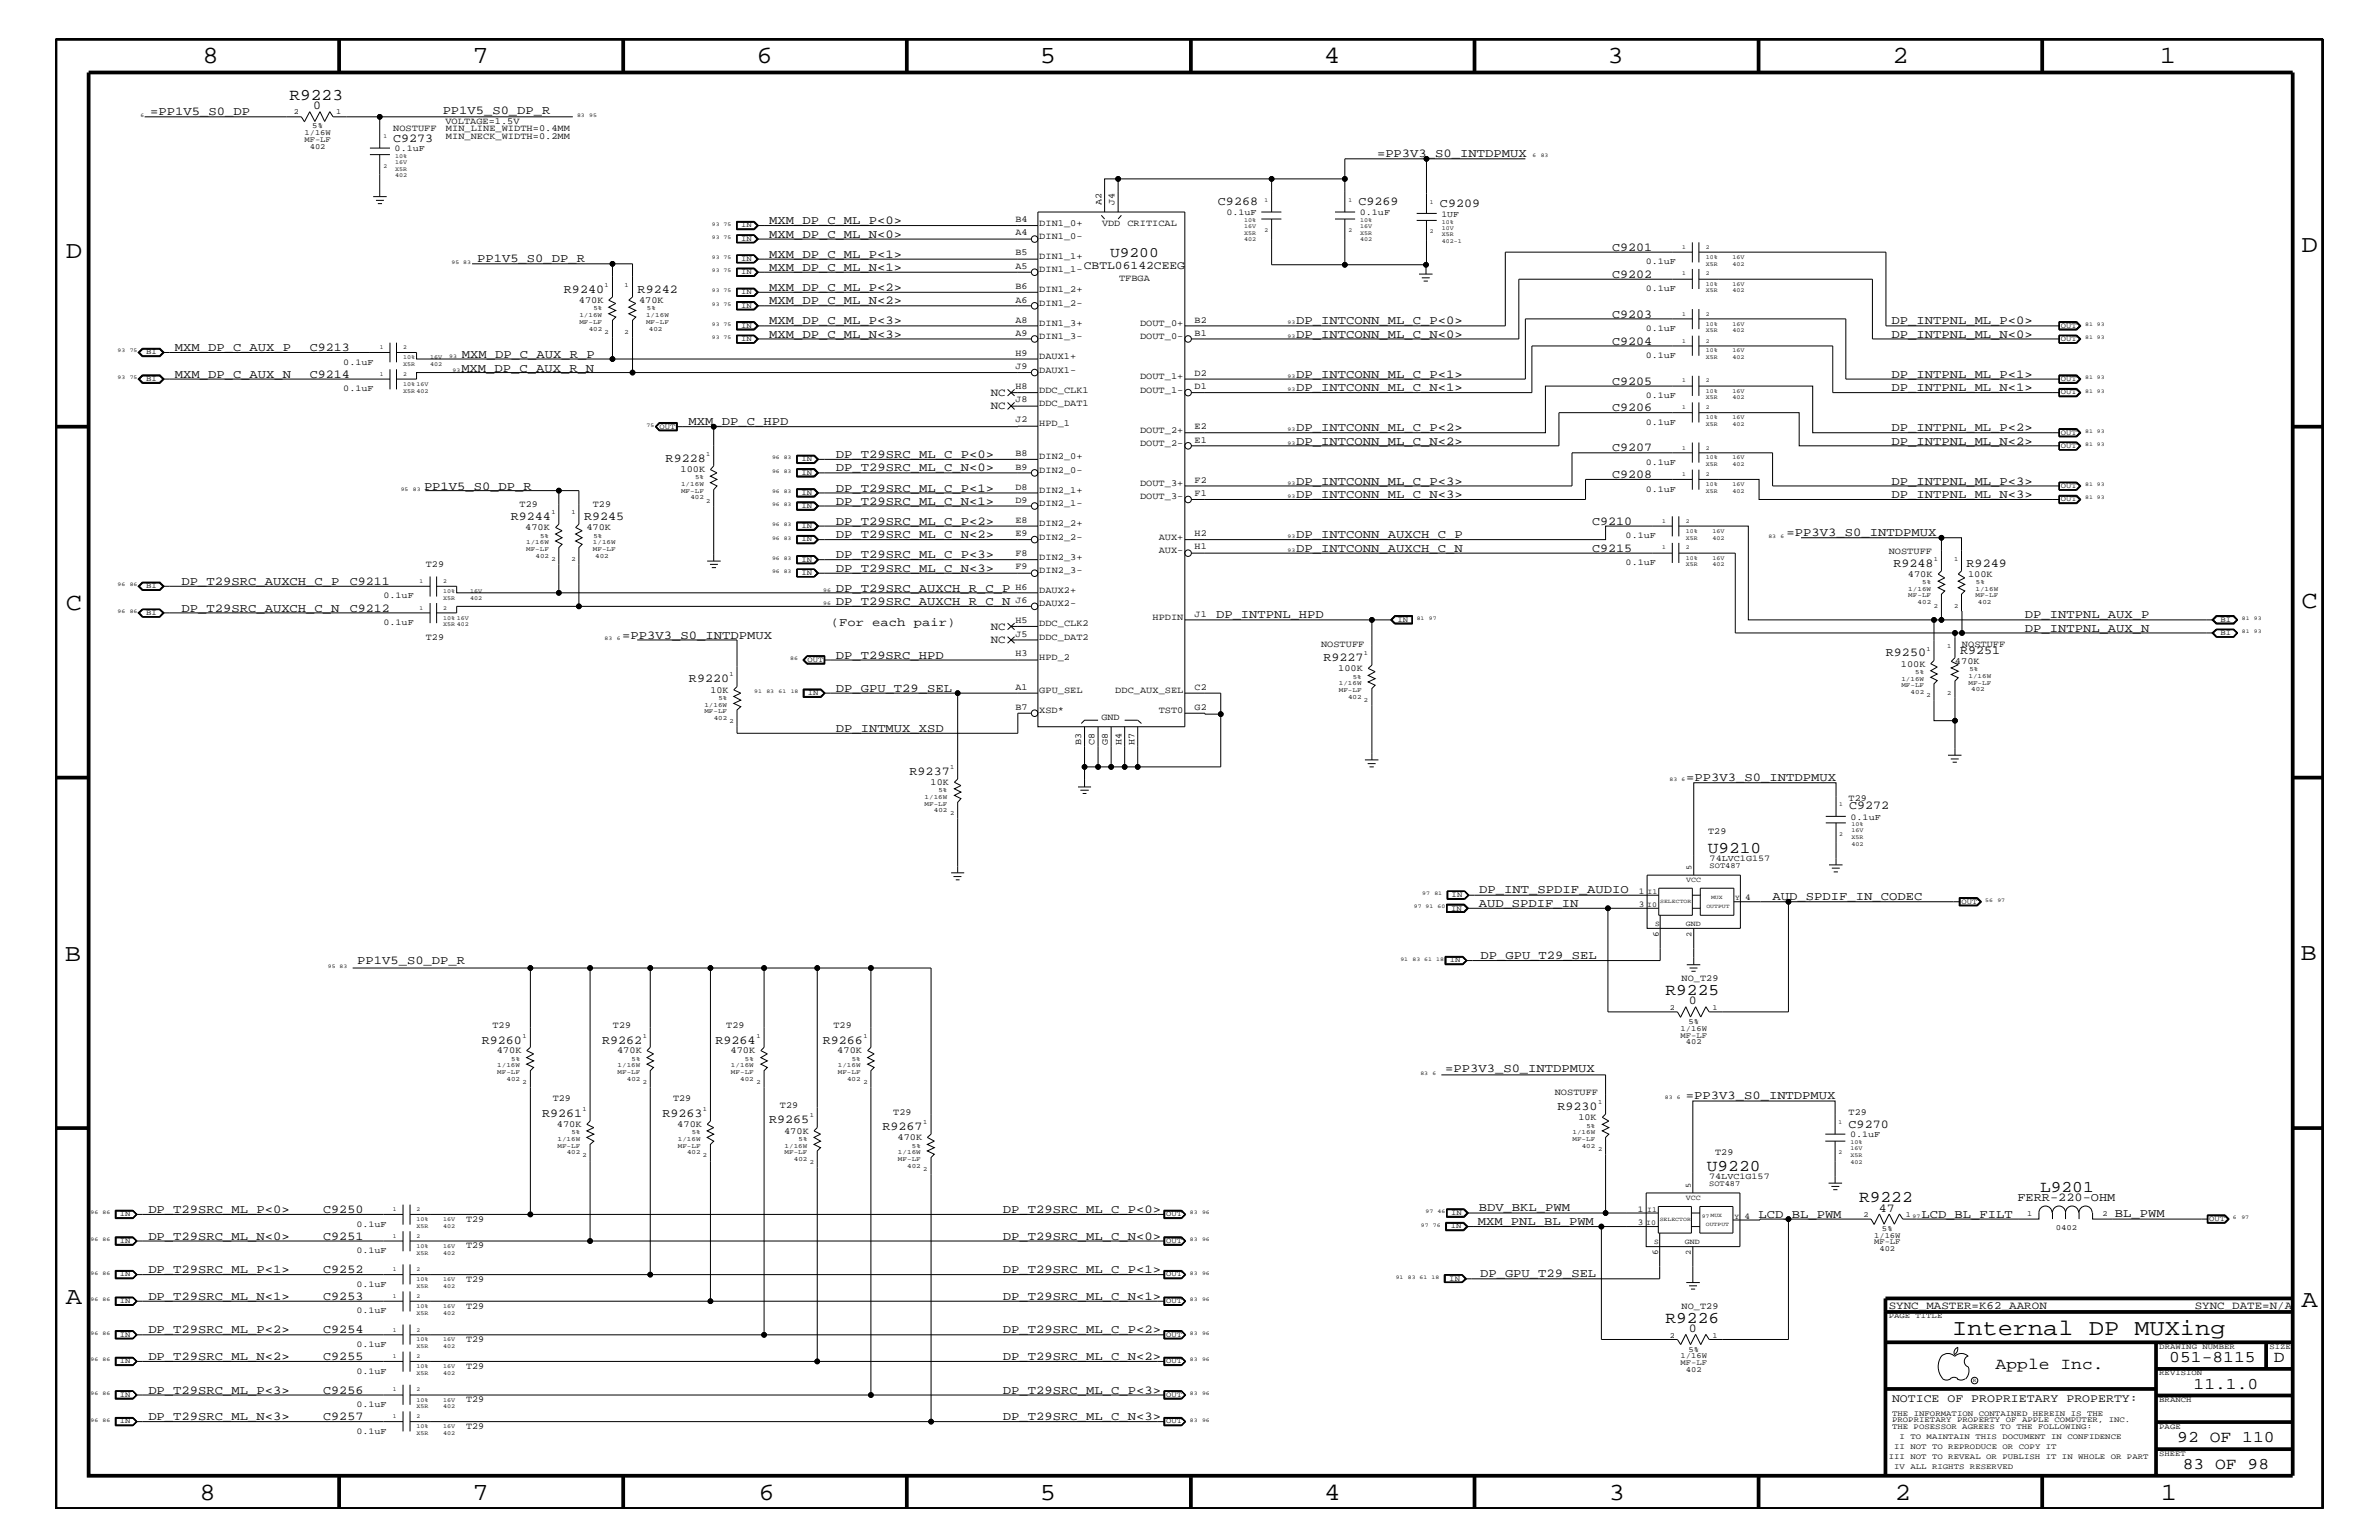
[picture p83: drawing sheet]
<svg xmlns="http://www.w3.org/2000/svg" width="432mm" height="279mm" viewBox="0 0 432 279" stroke-linecap="round" stroke-linejoin="round" font-family="sans-serif">
<defs><g id="words">
<g font-size="4.5">
<text x="36.7" y="11.5">8</text>
<text x="85.8" y="11.5">7</text>
<text x="137.3" y="11.5">6</text>
<text x="188.7" y="11.5">5</text>
<text x="240.3" y="11.5">4</text>
<text x="291.8" y="11.5">3</text>
<text x="343.5" y="11.5">2</text>
<text x="392" y="11.5">1</text>
<text x="11.9" y="46.8">D</text>
<text x="417.7" y="45.7">D</text>
<text x="11.9" y="110.6">C</text>
<text x="417.7" y="110.3">C</text>
<text x="11.8" y="174.3">B</text>
<text x="417.6" y="174.2">B</text>
<text x="11.9" y="236.7">A</text>
<text x="417.7" y="237.1">A</text>
<text x="36.2" y="272.1">8</text>
<text x="85.8" y="272.1">7</text>
<text x="137.7" y="272.1">6</text>
<text x="188.7" y="272.1">5</text>
<text x="240.4" y="272.1">4</text>
<text x="292" y="272.1">3</text>
<text x="343.9" y="272.1">2</text>
<text x="392.2" y="272.1">1</text>
</g>
<text font-size="4.1" x="354.3" y="242.3">Internal DP MUXing</text>
<g font-size="3">
<text x="52.5" y="18.1">R9223</text>
<text x="310" y="154.7">U9210</text>
<text x="302.3" y="180.5">R9225</text>
<text x="309.8" y="212.5">U9220</text>
<text x="337.4" y="218.1">R9222</text>
<text x="370.3" y="216.2">L9201</text>
<text x="302.3" y="240">R9226</text>
<text x="362.2" y="248.4">Apple Inc.</text>
<text x="393.7" y="247.1">051-8115</text>
<text x="398.1" y="252">11.1.0</text>
<text x="412.7" y="247.1">D</text>
<text x="395.2" y="261.6">92 OF 110</text>
<text x="396.2" y="266.6">83 OF 98</text>
</g>
<text font-size="2.6" x="201.5" y="46.7">U9200</text>
<g font-size="2.2">
<text x="27.3" y="20.9">=PP1V5_S0_DP</text>
<text x="56.9" y="19.8">0</text>
<text x="80.3" y="20.8">PP1V5_S0_DP_R</text>
<text x="71.4" y="25.7">C9273</text>
<text x="249.9" y="28.6">=PP3V3_S0_INTDPMUX</text>
<text x="139.6" y="40.7">MXM_DP_C_ML_P&lt;0&gt;</text>
<text x="221.1" y="37.3">C9268</text>
<text x="246.5" y="37.3">C9269</text>
<text x="261.4" y="37.5">C9209</text>
<text x="86.6" y="47.6">PP1V5_S0_DP_R</text>
<text x="139.6" y="46.8">MXM_DP_C_ML_P&lt;1&gt;</text>
<text x="139.6" y="43.1">MXM_DP_C_ML_N&lt;0&gt;</text>
<text x="292.6" y="45.5">C9201</text>
<text x="102.4" y="53.2">R9240</text>
<text x="115.7" y="53.2">R9242</text>
<text x="139.6" y="52.8">MXM_DP_C_ML_P&lt;2&gt;</text>
<text x="139.6" y="49.1">MXM_DP_C_ML_N&lt;1&gt;</text>
<text x="292.6" y="50.4">C9202</text>
<text x="139.6" y="55.2">MXM_DP_C_ML_N&lt;2&gt;</text>
<text x="139.6" y="58.9">MXM_DP_C_ML_P&lt;3&gt;</text>
<text x="235.3" y="58.9">DP_INTCONN_ML_C_P&lt;0&gt;</text>
<text x="292.6" y="57.7">C9203</text>
<text x="343.3" y="58.9">DP_INTPNL_ML_P&lt;0&gt;</text>
<text x="31.7" y="63.7">MXM_DP_C_AUX_P</text>
<text x="56.2" y="63.7">C9213</text>
<text x="83.8" y="64.9">MXM_DP_C_AUX_R_P</text>
<text x="139.6" y="61.3">MXM_DP_C_ML_N&lt;3&gt;</text>
<text x="235.3" y="61.3">DP_INTCONN_ML_C_N&lt;0&gt;</text>
<text x="292.6" y="62.5">C9204</text>
<text x="343.3" y="61.3">DP_INTPNL_ML_N&lt;0&gt;</text>
<text x="31.7" y="68.5">MXM_DP_C_AUX_N</text>
<text x="56.2" y="68.5">C9214</text>
<text x="83.7" y="67.5">MXM_DP_C_AUX_R_N</text>
<text x="235.3" y="68.5">DP_INTCONN_ML_C_P&lt;1&gt;</text>
<text x="235.3" y="71">DP_INTCONN_ML_C_N&lt;1&gt;</text>
<text x="292.6" y="69.8">C9205</text>
<text x="343.3" y="68.5">DP_INTPNL_ML_P&lt;1&gt;</text>
<text x="343.3" y="71">DP_INTPNL_ML_N&lt;1&gt;</text>
<text x="125" y="77.2">MXM_DP_C_HPD</text>
<text x="292.6" y="74.6">C9206</text>
<text x="120.8" y="83.8">R9228</text>
<text x="151.7" y="83.1">DP_T29SRC_ML_C_P&lt;0&gt;</text>
<text x="235.3" y="78.3">DP_INTCONN_ML_C_P&lt;2&gt;</text>
<text x="235.3" y="80.7">DP_INTCONN_ML_C_N&lt;2&gt;</text>
<text x="292.6" y="81.9">C9207</text>
<text x="343.3" y="80.7">DP_INTPNL_ML_N&lt;2&gt;</text>
<text x="343.3" y="78.3">DP_INTPNL_ML_P&lt;2&gt;</text>
<text x="77" y="88.8">PP1V5_S0_DP_R</text>
<text x="151.7" y="85.5">DP_T29SRC_ML_C_N&lt;0&gt;</text>
<text x="151.7" y="89.2">DP_T29SRC_ML_C_P&lt;1&gt;</text>
<text x="235.3" y="88">DP_INTCONN_ML_C_P&lt;3&gt;</text>
<text x="292.6" y="86.7">C9208</text>
<text x="343.3" y="88">DP_INTPNL_ML_P&lt;3&gt;</text>
<text x="92.7" y="94.3">R9244</text>
<text x="106" y="94.3">R9245</text>
<text x="151.7" y="91.6">DP_T29SRC_ML_C_N&lt;1&gt;</text>
<text x="151.7" y="95.2">DP_T29SRC_ML_C_P&lt;2&gt;</text>
<text x="235.3" y="90.4">DP_INTCONN_ML_C_N&lt;3&gt;</text>
<text x="289" y="95.2">C9210</text>
<text x="343.3" y="90.4">DP_INTPNL_ML_N&lt;3&gt;</text>
<text x="151.7" y="101.3">DP_T29SRC_ML_C_P&lt;3&gt;</text>
<text x="151.7" y="97.6">DP_T29SRC_ML_C_N&lt;2&gt;</text>
<text x="235.3" y="97.6">DP_INTCONN_AUXCH_C_P</text>
<text x="235.3" y="100.1">DP_INTCONN_AUXCH_C_N</text>
<text x="289" y="100.1">C9215</text>
<text x="324.3" y="97.3">=PP3V3_S0_INTDPMUX</text>
<text x="32.9" y="106.1">DP_T29SRC_AUXCH_C_P</text>
<text x="63.5" y="106.1">C9211</text>
<text x="151.7" y="103.7">DP_T29SRC_ML_C_N&lt;3&gt;</text>
<text x="151.7" y="107.4">DP_T29SRC_AUXCH_R_C_P</text>
<text x="343.7" y="102.9">R9248</text>
<text x="357" y="102.9">R9249</text>
<text x="32.9" y="111">DP_T29SRC_AUXCH_C_N</text>
<text x="63.5" y="111">C9212</text>
<text x="150.8" y="113.7">(For each pair)</text>
<text x="151.7" y="109.8">DP_T29SRC_AUXCH_R_C_N</text>
<text x="220.7" y="112.2">DP_INTPNL_HPD</text>
<text x="367.5" y="112.2">DP_INTPNL_AUX_P</text>
<text x="112.9" y="115.9">=PP3V3_S0_INTDPMUX</text>
<text x="151.7" y="119.5">DP_T29SRC_HPD</text>
<text x="342.3" y="119.1">R9250</text>
<text x="355.8" y="118.6">R9251</text>
<text x="367.5" y="114.7">DP_INTPNL_AUX_N</text>
<text x="125.1" y="123.8">R9220</text>
<text x="151.7" y="125.5">DP_GPU_T29_SEL</text>
<text x="240.2" y="120">R9227</text>
<text x="151.7" y="132.8">DP_INTMUX_XSD</text>
<text x="165.1" y="140.6">R9237</text>
<text x="306.1" y="141.7">=PP3V3_S0_INTDPMUX</text>
<text x="335.6" y="146.8">C9272</text>
<text x="268.5" y="162">DP_INT_SPDIF_AUDIO</text>
<text x="268.4" y="164.5">AUD_SPDIF_IN</text>
<text x="321.7" y="163.4">AUD_SPDIF_IN_CODEC</text>
<text x="64.9" y="174.9">PP1V5_S0_DP_R</text>
<text x="268.7" y="174">DP_GPU_T29_SEL</text>
<text x="306.5" y="182.2">0</text>
<text x="87.5" y="189.3">R9260</text>
<text x="109.3" y="189.3">R9262</text>
<text x="129.9" y="189.3">R9264</text>
<text x="149.4" y="189.3">R9266</text>
<text x="262.3" y="194.5">=PP3V3_S0_INTDPMUX</text>
<text x="98.4" y="202.6">R9261</text>
<text x="120.2" y="202.6">R9263</text>
<text x="139.6" y="203.8">R9265</text>
<text x="282.7" y="201.5">R9230</text>
<text x="306" y="199.3">=PP3V3_S0_INTDPMUX</text>
<text x="160.2" y="205.1">R9267</text>
<text x="335.5" y="204.6">C9270</text>
<text x="26.9" y="220.1">DP_T29SRC_ML_P&lt;0&gt;</text>
<text x="58.7" y="220.1">C9250</text>
<text x="182" y="220.1">DP_T29SRC_ML_C_P&lt;0&gt;</text>
<text x="268.4" y="219.7">BDV_BKL_PWM</text>
<text x="319.2" y="220.9">LCD_BL_PWM</text>
<text x="341" y="219.8">47</text>
<text x="348.7" y="220.9">LCD_BL_FILT</text>
<text x="366.2" y="217.9">FERR-220-OHM</text>
<text x="383.9" y="220.8">BL_PWM</text>
<text x="26.9" y="224.9">DP_T29SRC_ML_N&lt;0&gt;</text>
<text x="58.7" y="224.9">C9251</text>
<text x="182" y="224.9">DP_T29SRC_ML_C_N&lt;0&gt;</text>
<text x="268.2" y="222.3">MXM_PNL_BL_PWM</text>
<text x="26.9" y="231">DP_T29SRC_ML_P&lt;1&gt;</text>
<text x="58.7" y="231">C9252</text>
<text x="182" y="231">DP_T29SRC_ML_C_P&lt;1&gt;</text>
<text x="268.6" y="231.8">DP_GPU_T29_SEL</text>
<text x="26.9" y="235.8">DP_T29SRC_ML_N&lt;1&gt;</text>
<text x="58.7" y="235.8">C9253</text>
<text x="182" y="235.8">DP_T29SRC_ML_C_N&lt;1&gt;</text>
<text x="26.9" y="241.9">DP_T29SRC_ML_P&lt;2&gt;</text>
<text x="58.7" y="241.9">C9254</text>
<text x="182" y="241.9">DP_T29SRC_ML_C_P&lt;2&gt;</text>
<text x="306.5" y="241.7">0</text>
<text x="26.9" y="246.7">DP_T29SRC_ML_N&lt;2&gt;</text>
<text x="58.7" y="246.7">C9255</text>
<text x="182" y="246.7">DP_T29SRC_ML_C_N&lt;2&gt;</text>
<text x="26.9" y="252.8">DP_T29SRC_ML_P&lt;3&gt;</text>
<text x="26.9" y="257.7">DP_T29SRC_ML_N&lt;3&gt;</text>
<text x="58.7" y="252.8">C9256</text>
<text x="58.7" y="257.7">C9257</text>
<text x="182" y="257.7">DP_T29SRC_ML_C_N&lt;3&gt;</text>
<text x="182" y="252.8">DP_T29SRC_ML_C_P&lt;3&gt;</text>
</g>
<g font-size="2.1">
<text x="196.7" y="48.8">CBTL06142CEEG</text>
<text x="343.4" y="254.4">NOTICE OF PROPRIETARY PROPERTY:</text>
</g>
<g font-size="2">
<text x="179.8" y="71.8">NC</text>
<text x="179.8" y="74.3">NC</text>
<text x="179.8" y="114.2">NC</text>
<text x="179.8" y="116.7">NC</text>
<text x="342.8" y="237.4">SYNC_MASTER=K62_AARON</text>
<text x="398.4" y="237.4">SYNC_DATE=N/A</text>
</g>
<g font-size="1.7">
<text x="71.4" y="23.8">NOSTUFF</text>
<text x="80.9" y="22.5">VOLTAGE=1.5V</text>
<text x="80.9" y="23.8">MIN_LINE_WIDTH=0.4MM</text>
<text x="80.9" y="25.2">MIN_NECK_WIDTH=0.2MM</text>
<text x="184.3" y="40.3">B4</text>
<text x="188.6" y="40.9">DIN1_0+</text>
<text x="199.9" y="37.3" transform="rotate(-90 199.9 37.3)">A2</text>
<text x="200" y="40.9">VDD</text>
<text x="202.3" y="37.3" transform="rotate(-90 202.3 37.3)">J4</text>
<text x="204.6" y="41">CRITICAL</text>
<text x="184.3" y="46.3">B5</text>
<text x="184.3" y="42.7">A4</text>
<text x="188.6" y="43.4">DIN1_0-</text>
<text x="188.6" y="47">DIN1_1+</text>
<text x="184.3" y="52.4">B6</text>
<text x="184.3" y="48.8">A5</text>
<text x="188.6" y="49.4">DIN1_1-</text>
<text x="188.6" y="53">DIN1_2+</text>
<text x="203.1" y="50.9">TFBGA</text>
<text x="105.1" y="55">470K</text>
<text x="116" y="54.9">470K</text>
<text x="184.3" y="58.5">A8</text>
<text x="184.3" y="54.9">A6</text>
<text x="188.6" y="55.5">DIN1_2-</text>
<text x="188.6" y="59.1">DIN1_3+</text>
<text x="206.9" y="59.1">DOUT_0+</text>
<text x="216.8" y="58.5">B2</text>
<text x="184.3" y="60.9">A9</text>
<text x="184.3" y="64.5">H9</text>
<text x="188.6" y="65.1">DAUX1+</text>
<text x="188.6" y="61.5">DIN1_3-</text>
<text x="206.9" y="61.5">DOUT_0-</text>
<text x="216.8" y="60.9">B1</text>
<text x="184.3" y="70.6">H8</text>
<text x="184.3" y="67">J9</text>
<text x="188.6" y="71.2">DDC_CLK1</text>
<text x="188.6" y="67.6">DAUX1-</text>
<text x="206.9" y="71.2">DOUT_1-</text>
<text x="206.9" y="68.8">DOUT_1+</text>
<text x="216.8" y="68.2">D2</text>
<text x="216.8" y="70.6">D1</text>
<text x="184.3" y="76.7">J2</text>
<text x="184.3" y="73">J8</text>
<text x="188.6" y="73.7">DDC_DAT1</text>
<text x="188.6" y="77.3">HPD_1</text>
<text x="216.8" y="77.9">E2</text>
<text x="184.3" y="82.7">B8</text>
<text x="188.6" y="83.3">DIN2_0+</text>
<text x="206.9" y="80.9">DOUT_2-</text>
<text x="206.9" y="78.5">DOUT_2+</text>
<text x="216.8" y="80.3">E1</text>
<text x="123.5" y="85.6">100K</text>
<text x="184.3" y="88.8">D8</text>
<text x="184.3" y="85.2">B9</text>
<text x="188.6" y="89.4">DIN2_1+</text>
<text x="188.6" y="85.8">DIN2_0-</text>
<text x="206.9" y="88.2">DOUT_3+</text>
<text x="216.8" y="87.6">F2</text>
<text x="94.3" y="92">T29</text>
<text x="107.6" y="92">T29</text>
<text x="184.3" y="94.9">E8</text>
<text x="184.3" y="91.2">D9</text>
<text x="188.6" y="95.4">DIN2_2+</text>
<text x="188.6" y="91.8">DIN2_1-</text>
<text x="206.9" y="90.6">DOUT_3-</text>
<text x="216.8" y="90">F1</text>
<text x="95.3" y="96.2">470K</text>
<text x="106.4" y="96.2">470K</text>
<text x="184.3" y="101">F8</text>
<text x="184.3" y="97.3">E9</text>
<text x="188.6" y="101.5">DIN2_3+</text>
<text x="188.6" y="97.9">DIN2_2-</text>
<text x="210.3" y="97.9">AUX+</text>
<text x="210.3" y="100.4">AUX-</text>
<text x="216.8" y="97.3">H2</text>
<text x="216.8" y="99.7">H1</text>
<text x="342.8" y="100.4">NOSTUFF</text>
<text x="77.3" y="102.9">T29</text>
<text x="184.3" y="103.3">F9</text>
<text x="184.3" y="107">H6</text>
<text x="188.6" y="104">DIN2_3-</text>
<text x="188.6" y="107.6">DAUX2+</text>
<text x="346.3" y="104.7">470K</text>
<text x="357.2" y="104.7">100K</text>
<text x="184.3" y="113.1">H5</text>
<text x="184.3" y="109.4">J6</text>
<text x="188.6" y="113.7">DDC_CLK2</text>
<text x="188.6" y="110">DAUX2-</text>
<text x="209.2" y="112.5">HPDIN</text>
<text x="216.8" y="111.9">J1</text>
<text x="77.3" y="116.2">T29</text>
<text x="184.3" y="119.1">H3</text>
<text x="184.3" y="115.5">J5</text>
<text x="188.6" y="116.1">DDC_DAT2</text>
<text x="188.6" y="119.7">HPD_2</text>
<text x="239.8" y="117.4">NOSTUFF</text>
<text x="356.1" y="117.4">NOSTUFF</text>
<text x="128.9" y="125.7">10K</text>
<text x="184.3" y="125.2">A1</text>
<text x="188.6" y="125.8">GPU_SEL</text>
<text x="202.4" y="125.8">DDC_AUX_SEL</text>
<text x="216.8" y="125.2">C2</text>
<text x="242.9" y="121.8">100K</text>
<text x="345" y="120.9">100K</text>
<text x="354.8" y="120.4">470K</text>
<text x="184.3" y="128.8">B7</text>
<text x="188.6" y="129.4">XSD*</text>
<text x="199.9" y="130.7">GND</text>
<text x="210.3" y="129.4">TST0</text>
<text x="216.8" y="128.8">G2</text>
<text x="196.3" y="135.2" transform="rotate(-90 196.3 135.2)">B3</text>
<text x="198.6" y="135.2" transform="rotate(-90 198.6 135.2)">C8</text>
<text x="201.1" y="135.2" transform="rotate(-90 201.1 135.2)">G8</text>
<text x="203.5" y="135.2" transform="rotate(-90 203.5 135.2)">H4</text>
<text x="205.9" y="135.2" transform="rotate(-90 205.9 135.2)">H7</text>
<text x="168.9" y="142.4">10K</text>
<text x="335.5" y="145.3">T29</text>
<text x="310" y="151.3">T29</text>
<text x="305.2" y="178">NO_T29</text>
<text x="89.4" y="186.5">T29</text>
<text x="90.2" y="191.1">470K</text>
<text x="111.3" y="186.5">T29</text>
<text x="112" y="191.1">470K</text>
<text x="131.8" y="186.5">T29</text>
<text x="132.6" y="191.1">470K</text>
<text x="151.3" y="186.5">T29</text>
<text x="152" y="191.1">470K</text>
<text x="100.3" y="199.8">T29</text>
<text x="122.2" y="199.8">T29</text>
<text x="141.6" y="201">T29</text>
<text x="162.1" y="202.3">T29</text>
<text x="282.2" y="198.7">NOSTUFF</text>
<text x="286.5" y="203.2">10K</text>
<text x="335.5" y="202.3">T29</text>
<text x="101.1" y="204.4">470K</text>
<text x="122.9" y="204.4">470K</text>
<text x="142.3" y="205.7">470K</text>
<text x="162.9" y="206.9">470K</text>
<text x="311.3" y="209.6">T29</text>
<text x="84.6" y="221.7">T29</text>
<text x="84.6" y="226.5">T29</text>
<text x="84.6" y="232.6">T29</text>
<text x="84.6" y="237.4">T29</text>
<text x="305.2" y="237.4">NO_T29</text>
<text x="84.6" y="243.5">T29</text>
<text x="84.6" y="248.4">T29</text>
<text x="84.6" y="254.4">T29</text>
<text x="84.6" y="259.3">T29</text>
</g>
<g font-size="1.6">
<text x="71.6" y="27.5">0.1uF</text>
<text x="222.6" y="39.1">0.1uF</text>
<text x="246.8" y="39.1">0.1uF</text>
<text x="261.6" y="39.3">1UF</text>
<text x="298.7" y="47.9">0.1uF</text>
<text x="298.7" y="52.8">0.1uF</text>
<text x="298.7" y="60.1">0.1uF</text>
<text x="298.7" y="64.9">0.1uF</text>
<text x="62.3" y="66.2">0.1uF</text>
<text x="62.3" y="71">0.1uF</text>
<text x="298.7" y="72.2">0.1uF</text>
<text x="298.7" y="77.1">0.1uF</text>
<text x="298.7" y="84.4">0.1uF</text>
<text x="298.7" y="89.2">0.1uF</text>
<text x="295.1" y="97.6">0.1uF</text>
<text x="295.1" y="102.5">0.1uF</text>
<text x="69.6" y="108.6">0.1uF</text>
<text x="69.6" y="113.4">0.1uF</text>
<text x="335.9" y="148.7">0.1uF</text>
<text x="310.3" y="156.2">74LVC1G157</text>
<text x="297.4" y="162.2">1</text>
<text x="297.4" y="164.5">3</text>
<text x="316.7" y="163.4">4</text>
<text x="301.1" y="170" transform="rotate(-90 301.1 170)">6</text>
<text x="335.8" y="206.4">0.1uF</text>
<text x="310.2" y="213.9">74LVC1G157</text>
<text x="297.3" y="219.8">1</text>
<text x="316.7" y="221.1">4</text>
<text x="64.7" y="222.5">0.1uF</text>
<text x="64.7" y="227.4">0.1uF</text>
<text x="297.3" y="222.3">3</text>
<text x="301" y="227.7" transform="rotate(-90 301 227.7)">6</text>
<text x="64.7" y="233.5">0.1uF</text>
<text x="64.7" y="238.3">0.1uF</text>
<text x="64.7" y="244.4">0.1uF</text>
<text x="64.7" y="249.2">0.1uF</text>
<text x="64.7" y="255.2">0.1uF</text>
<text x="64.7" y="260.1">0.1uF</text>
</g>
<g font-size="1.4">
<text x="53.3" y="20.8">2</text>
<text x="56.7" y="23.3">5%</text>
<text x="61" y="20.8">1</text>
<text x="55.2" y="25.8">MF-LF</text>
<text x="55.2" y="24.6">1/16W</text>
<text x="56.2" y="27">402</text>
<text x="134.5" y="41.3">IN</text>
<text x="134.5" y="43.7">IN</text>
<text x="134.5" y="47.4">IN</text>
<text x="134.5" y="49.7">IN</text>
<text x="134.5" y="53.4">IN</text>
<text x="134.5" y="55.8">IN</text>
<text x="134.5" y="59.5">IN</text>
<text x="374.1" y="59.5">OUT</text>
<text x="26.5" y="64.3">BI</text>
<text x="134.5" y="61.9">IN</text>
<text x="374.1" y="61.9">OUT</text>
<text x="26.5" y="69.2">BI</text>
<text x="374.1" y="69.2">OUT</text>
<text x="374.1" y="71.6">OUT</text>
<text x="119.7" y="77.8">OUT</text>
<text x="145.5" y="83.7">IN</text>
<text x="374.1" y="78.9">OUT</text>
<text x="374.1" y="81.3">OUT</text>
<text x="145.5" y="86.1">IN</text>
<text x="145.5" y="89.8">IN</text>
<text x="374.1" y="88.6">OUT</text>
<text x="145.5" y="92.2">IN</text>
<text x="145.5" y="95.9">IN</text>
<text x="374.1" y="91">OUT</text>
<text x="145.5" y="98.2">IN</text>
<text x="145.5" y="101.9">IN</text>
<text x="26.5" y="106.7">BI</text>
<text x="145.5" y="104.3">IN</text>
<text x="26.5" y="111.6">BI</text>
<text x="253.7" y="112.8">IN</text>
<text x="403" y="112.8">BI</text>
<text x="403" y="115.3">BI</text>
<text x="146.6" y="120.1">OUT</text>
<text x="146.6" y="126.2">IN</text>
<text x="306.1" y="160">VCC</text>
<text x="307" y="157.9" transform="rotate(-90 307 157.9)">5</text>
<text x="310.3" y="157.5">SOT487</text>
<text x="263.4" y="165.2">IN</text>
<text x="263.5" y="162.8">IN</text>
<text x="299" y="164.5">I0</text>
<text x="299" y="162.2">I1</text>
<text x="315" y="163.4">Y</text>
<text x="356" y="163.9">OUT</text>
<text x="300.4" y="168">S</text>
<text x="306" y="168">GND</text>
<text x="307" y="170" transform="rotate(-90 307 170)">2</text>
<text x="263.1" y="174.6">IN</text>
<text x="303.1" y="183.2">2</text>
<text x="306.5" y="185.8">5%</text>
<text x="310.8" y="183.2">1</text>
<text x="305" y="188.2">MF-LF</text>
<text x="305" y="187">1/16W</text>
<text x="306" y="189.4">402</text>
<text x="306.9" y="215.6" transform="rotate(-90 306.9 215.6)">5</text>
<text x="310.2" y="215.3">SOT487</text>
<text x="21.8" y="220.7">IN</text>
<text x="211.7" y="220.7">OUT</text>
<text x="263.4" y="220.4">IN</text>
<text x="299" y="219.8">I1</text>
<text x="306" y="217.7">VCC</text>
<text x="314.8" y="221.1">Y</text>
<text x="338.2" y="220.8">2</text>
<text x="345.9" y="220.8">1</text>
<text x="368" y="220.6">1</text>
<text x="381.6" y="220.6">2</text>
<text x="401" y="221.5">OUT</text>
<text x="21.8" y="225.6">IN</text>
<text x="211.7" y="225.6">OUT</text>
<text x="263.3" y="222.9">IN</text>
<text x="298.8" y="222.3">I0</text>
<text x="300.2" y="225.7">S</text>
<text x="305.8" y="225.7">GND</text>
<text x="306.9" y="227.7" transform="rotate(-90 306.9 227.7)">2</text>
<text x="340.1" y="224.6">1/16W</text>
<text x="340.1" y="225.7">MF-LF</text>
<text x="341.1" y="227">402</text>
<text x="341.6" y="223.4">5%</text>
<text x="373.1" y="223.1">0402</text>
<text x="21.8" y="231.6">IN</text>
<text x="211.7" y="231.6">OUT</text>
<text x="263.1" y="232.4">IN</text>
<text x="21.8" y="236.4">IN</text>
<text x="211.7" y="236.4">OUT</text>
<text x="342.8" y="239.2">PAGE TITLE</text>
<text x="21.8" y="242.5">IN</text>
<text x="211.7" y="242.5">OUT</text>
<text x="303.1" y="242.7">2</text>
<text x="306.5" y="245.2">5%</text>
<text x="310.8" y="242.7">1</text>
<text x="391.9" y="244.7">DRAWING NUMBER</text>
<text x="411.9" y="244.7">SIZE</text>
<text x="21.8" y="247.3">IN</text>
<text x="211.7" y="247.3">OUT</text>
<text x="305" y="246.4">1/16W</text>
<text x="305" y="247.6">MF-LF</text>
<text x="306" y="248.9">402</text>
<text x="391.9" y="249.5">REVISION</text>
<text x="21.8" y="253.4">IN</text>
<text x="211.7" y="253.4">OUT</text>
<text x="343.4" y="256.8">THE INFORMATION CONTAINED HEREIN IS THE</text>
<text x="391.9" y="254.4">BRANCH</text>
<text x="21.8" y="258.3">IN</text>
<text x="211.7" y="258.3">OUT</text>
<text x="343.4" y="259.3">THE POSESSOR AGREES TO THE FOLLOWING:</text>
<text x="343.4" y="258">PROPRIETARY PROPERTY OF APPLE COMPUTER, INC.</text>
<text x="343.8" y="262.9">II NOT TO REPRODUCE OR COPY IT</text>
<text x="344.8" y="261.1">I TO MAINTAIN THIS DOCUMENT IN CONFIDENCE</text>
<text x="391.9" y="259.3">PAGE</text>
<text x="342.8" y="264.7">III NOT TO REVEAL OR PUBLISH IT IN WHOLE OR PART</text>
<text x="343.8" y="266.6">IV ALL RIGHTS RESERVED</text>
<text x="391.9" y="264.1">SHEET</text>
</g>
<g font-size="1.2">
<text x="109.7" y="52.1">1</text>
<text x="113.4" y="52.1">1</text>
<text x="105.2" y="57.5">1/16W</text>
<text x="105.2" y="58.7">MF-LF</text>
<text x="106.8" y="60">402</text>
<text x="107.7" y="56.3">5%</text>
<text x="117.3" y="57.5">1/16W</text>
<text x="117.3" y="58.7">MF-LF</text>
<text x="117.4" y="56.3">5%</text>
<text x="117.8" y="60">402</text>
<text x="109.7" y="60.6">2</text>
<text x="113.4" y="60.6">2</text>
<text x="128.2" y="82.7">1</text>
<text x="123.6" y="88.2">1/16W</text>
<text x="123.6" y="89.4">MF-LF</text>
<text x="126.2" y="87">5%</text>
<text x="100.1" y="93.3">1</text>
<text x="103.7" y="93.3">1</text>
<text x="125.3" y="90.6">402</text>
<text x="128.2" y="91.2">2</text>
<text x="95.5" y="98.7">1/16W</text>
<text x="95.5" y="99.9">MF-LF</text>
<text x="97.2" y="101.2">402</text>
<text x="98" y="97.6">5%</text>
<text x="100.1" y="101.8">2</text>
<text x="103.7" y="101.8">2</text>
<text x="107.6" y="99.9">MF-LF</text>
<text x="107.6" y="98.7">1/16W</text>
<text x="107.7" y="97.6">5%</text>
<text x="108" y="101.2">402</text>
<text x="351" y="101.8">1</text>
<text x="354.7" y="101.8">1</text>
<text x="346.4" y="107.2">1/16W</text>
<text x="348.9" y="106">5%</text>
<text x="358.6" y="107.2">1/16W</text>
<text x="358.6" y="106">5%</text>
<text x="346.4" y="108.4">MF-LF</text>
<text x="348.1" y="109.7">402</text>
<text x="351" y="110.3">2</text>
<text x="354.7" y="110.3">2</text>
<text x="358.6" y="108.4">MF-LF</text>
<text x="359" y="109.7">402</text>
<text x="247.6" y="118.9">1</text>
<text x="349.7" y="118.1">1</text>
<text x="353.4" y="117.5">1</text>
<text x="132.4" y="122.7">1</text>
<text x="243" y="125.5">MF-LF</text>
<text x="243" y="124.3">1/16W</text>
<text x="245.5" y="123.1">5%</text>
<text x="345.1" y="124.7">MF-LF</text>
<text x="345.1" y="123.5">1/16W</text>
<text x="346.8" y="125.9">402</text>
<text x="347.6" y="122.3">5%</text>
<text x="357.3" y="123">1/16W</text>
<text x="357.3" y="124.2">MF-LF</text>
<text x="357.5" y="121.8">5%</text>
<text x="357.8" y="125.4">402</text>
<text x="127.8" y="129.4">MF-LF</text>
<text x="127.8" y="128.2">1/16W</text>
<text x="129.5" y="130.7">402</text>
<text x="130.4" y="127">5%</text>
<text x="132.4" y="131.3">2</text>
<text x="244.7" y="126.8">402</text>
<text x="247.6" y="127.4">2</text>
<text x="349.7" y="126.5">2</text>
<text x="353.4" y="126">2</text>
<text x="170.3" y="143.7">5%</text>
<text x="172.5" y="139.5">1</text>
<text x="167.8" y="144.9">1/16W</text>
<text x="167.8" y="146.2">MF-LF</text>
<text x="169.5" y="147.3">402</text>
<text x="172.5" y="147.9">2</text>
<text x="94.8" y="188.2">1</text>
<text x="116.7" y="188.2">1</text>
<text x="137.3" y="188.2">1</text>
<text x="156.7" y="188.2">1</text>
<text x="90.3" y="194.8">MF-LF</text>
<text x="90.3" y="193.7">1/16W</text>
<text x="91.9" y="196.1">402</text>
<text x="92.8" y="192.5">5%</text>
<text x="94.8" y="196.7">2</text>
<text x="112.1" y="193.7">1/16W</text>
<text x="112.1" y="194.8">MF-LF</text>
<text x="113.8" y="196.1">402</text>
<text x="114.6" y="192.5">5%</text>
<text x="116.7" y="196.7">2</text>
<text x="132.7" y="194.8">MF-LF</text>
<text x="132.7" y="193.7">1/16W</text>
<text x="134.4" y="196.1">402</text>
<text x="135.2" y="192.5">5%</text>
<text x="137.3" y="196.7">2</text>
<text x="152.1" y="194.8">MF-LF</text>
<text x="152.1" y="193.7">1/16W</text>
<text x="153.8" y="196.1">402</text>
<text x="154.6" y="192.5">5%</text>
<text x="156.7" y="196.7">2</text>
<text x="105.7" y="201.5">1</text>
<text x="127.6" y="201.5">1</text>
<text x="147" y="202.7">1</text>
<text x="167.6" y="204">1</text>
<text x="290.1" y="200.3">1</text>
<text x="101.2" y="208.2">MF-LF</text>
<text x="101.2" y="207">1/16W</text>
<text x="102.9" y="209.4">402</text>
<text x="103.7" y="205.8">5%</text>
<text x="123" y="208.2">MF-LF</text>
<text x="123" y="207">1/16W</text>
<text x="124.7" y="209.4">402</text>
<text x="125.6" y="205.8">5%</text>
<text x="142.4" y="208.2">1/16W</text>
<text x="142.4" y="209.4">MF-LF</text>
<text x="144.9" y="207">5%</text>
<text x="163" y="209.4">1/16W</text>
<text x="165.5" y="208.2">5%</text>
<text x="285.4" y="207">MF-LF</text>
<text x="285.4" y="205.8">1/16W</text>
<text x="287.1" y="208.2">402</text>
<text x="288" y="204.6">5%</text>
<text x="290.1" y="208.8">2</text>
<text x="105.7" y="210">2</text>
<text x="127.6" y="210">2</text>
<text x="144.1" y="210.7">402</text>
<text x="147" y="211.3">2</text>
<text x="163" y="210.7">MF-LF</text>
<text x="164.7" y="211.9">402</text>
<text x="167.6" y="212.5">2</text>
</g>
<g font-size="1.1">
<text x="69.6" y="25">1</text>
<text x="71.7" y="28.6">10%</text>
<text x="71.7" y="29.7">16V</text>
<text x="69.6" y="30.5">2</text>
<text x="71.7" y="31">X5R</text>
<text x="71.7" y="32.2">402</text>
<text x="225.8" y="41.4">16V</text>
<text x="225.8" y="40.3">10%</text>
<text x="229.5" y="36.7">1</text>
<text x="244.8" y="36.7">1</text>
<text x="246.9" y="40.3">10%</text>
<text x="246.9" y="41.4">16V</text>
<text x="259.5" y="36.9">1</text>
<text x="261.7" y="40.6">10%</text>
<text x="261.7" y="41.7">10V</text>
<text x="225.8" y="42.6">X5R</text>
<text x="225.8" y="43.8">402</text>
<text x="229.5" y="42.1">2</text>
<text x="244.8" y="42.1">2</text>
<text x="246.9" y="43.8">402</text>
<text x="246.9" y="42.6">X5R</text>
<text x="259.5" y="42.4">2</text>
<text x="261.7" y="42.9">X5R</text>
<text x="261.7" y="44.1">402-1</text>
<text x="305.3" y="45.2">1</text>
<text x="309.6" y="45.2">2</text>
<text x="309.6" y="47">10%</text>
<text x="314.5" y="47">16V</text>
<text x="305.3" y="50">1</text>
<text x="309.6" y="48.2">X5R</text>
<text x="309.6" y="50">2</text>
<text x="309.6" y="51.8">10%</text>
<text x="309.6" y="53">X5R</text>
<text x="314.5" y="51.8">16V</text>
<text x="314.5" y="53">402</text>
<text x="314.5" y="48.2">402</text>
<text x="305.3" y="57.3">1</text>
<text x="309.6" y="57.3">2</text>
<text x="309.6" y="59.1">10%</text>
<text x="314.5" y="59.1">16V</text>
<text x="68.9" y="63.4">1</text>
<text x="73.2" y="63.4">2</text>
<text x="73.2" y="65.1">10%</text>
<text x="78.1" y="65.1">16V</text>
<text x="305.3" y="62.2">1</text>
<text x="309.6" y="64">10%</text>
<text x="309.6" y="65.1">X5R</text>
<text x="309.6" y="60.3">X5R</text>
<text x="309.6" y="62.2">2</text>
<text x="314.5" y="64">16V</text>
<text x="314.5" y="65.1">402</text>
<text x="314.5" y="60.3">402</text>
<text x="68.9" y="68.2">1</text>
<text x="73.2" y="66.4">X5R</text>
<text x="73.2" y="68.2">2</text>
<text x="73.2" y="71.2">X5R 402</text>
<text x="73.2" y="70">10% 16V</text>
<text x="78.1" y="66.4">402</text>
<text x="305.3" y="69.4">1</text>
<text x="309.6" y="69.4">2</text>
<text x="309.6" y="71.2">10%</text>
<text x="314.5" y="71.2">16V</text>
<text x="305.3" y="74.3">1</text>
<text x="309.6" y="76.1">10%</text>
<text x="309.6" y="77.3">X5R</text>
<text x="309.6" y="72.4">X5R</text>
<text x="309.6" y="74.3">2</text>
<text x="314.5" y="76.1">16V</text>
<text x="314.5" y="77.3">402</text>
<text x="314.5" y="72.4">402</text>
<text x="305.3" y="81.6">1</text>
<text x="309.6" y="81.6">2</text>
<text x="309.6" y="83.3">10%</text>
<text x="314.5" y="83.3">16V</text>
<text x="305.3" y="86.4">1</text>
<text x="309.6" y="84.5">X5R</text>
<text x="309.6" y="86.4">2</text>
<text x="309.6" y="89.4">X5R</text>
<text x="309.6" y="88.2">10%</text>
<text x="314.5" y="84.5">402</text>
<text x="314.5" y="88.2">16V</text>
<text x="314.5" y="89.4">402</text>
<text x="301.7" y="94.9">1</text>
<text x="306" y="94.9">2</text>
<text x="301.7" y="99.7">1</text>
<text x="306" y="96.7">10%</text>
<text x="306" y="97.9">X5R</text>
<text x="306" y="99.7">2</text>
<text x="306" y="101.5">10%</text>
<text x="310.8" y="96.7">16V</text>
<text x="310.8" y="97.9">402</text>
<text x="310.8" y="101.5">16V</text>
<text x="76.1" y="105.8">1</text>
<text x="80.4" y="107.6">10%</text>
<text x="80.4" y="105.8">2</text>
<text x="85.3" y="107.6">16V</text>
<text x="306" y="102.7">X5R</text>
<text x="310.8" y="102.7">402</text>
<text x="76.1" y="110.6">1</text>
<text x="80.4" y="108.8">X5R</text>
<text x="80.4" y="112.5">10% 16V</text>
<text x="80.4" y="113.7">X5R 402</text>
<text x="80.4" y="110.6">2</text>
<text x="85.3" y="108.8">402</text>
<text x="333.8" y="146.2">1</text>
<text x="336" y="149.9">10%</text>
<text x="333.8" y="151.8">2</text>
<text x="336" y="153.4">402</text>
<text x="336" y="151">16V</text>
<text x="336" y="152.2">X5R</text>
<text x="333.7" y="204">1</text>
<text x="333.7" y="209.4">2</text>
<text x="335.9" y="208.7">16V</text>
<text x="335.9" y="207.6">10%</text>
<text x="335.9" y="209.9">X5R</text>
<text x="335.9" y="211.1">402</text>
<text x="71.3" y="219.7">1</text>
<text x="75.6" y="221.5">10%</text>
<text x="75.6" y="219.7">2</text>
<text x="80.4" y="221.5">16V</text>
<text x="71.3" y="224.6">1</text>
<text x="75.6" y="222.8">X5R</text>
<text x="75.6" y="224.6">2</text>
<text x="75.6" y="226.4">10%</text>
<text x="75.6" y="227.6">X5R</text>
<text x="80.4" y="222.8">402</text>
<text x="80.4" y="226.4">16V</text>
<text x="80.4" y="227.6">402</text>
<text x="71.3" y="230.7">1</text>
<text x="75.6" y="230.7">2</text>
<text x="75.6" y="233.7">X5R</text>
<text x="75.6" y="232.4">10%</text>
<text x="80.4" y="232.4">16V</text>
<text x="80.4" y="233.7">402</text>
<text x="71.3" y="235.5">1</text>
<text x="75.6" y="235.5">2</text>
<text x="75.6" y="237.3">10%</text>
<text x="75.6" y="238.5">X5R</text>
<text x="80.4" y="237.3">16V</text>
<text x="80.4" y="238.5">402</text>
<text x="71.3" y="241.6">1</text>
<text x="75.6" y="241.6">2</text>
<text x="75.6" y="244.5">X5R</text>
<text x="75.6" y="243.4">10%</text>
<text x="80.4" y="243.4">16V</text>
<text x="80.4" y="244.5">402</text>
<text x="71.3" y="246.4">1</text>
<text x="75.6" y="246.4">2</text>
<text x="75.6" y="248.2">10%</text>
<text x="75.6" y="249.5">X5R</text>
<text x="80.4" y="248.2">16V</text>
<text x="80.4" y="249.5">402</text>
<text x="71.3" y="252.4">1</text>
<text x="71.3" y="257.3">1</text>
<text x="75.6" y="252.4">2</text>
<text x="75.6" y="255.5">X5R</text>
<text x="75.6" y="254.3">10%</text>
<text x="75.6" y="257.3">2</text>
<text x="80.4" y="254.3">16V</text>
<text x="80.4" y="255.5">402</text>
<text x="75.6" y="259.1">10%</text>
<text x="75.6" y="260.4">X5R</text>
<text x="80.4" y="259.1">16V</text>
<text x="80.4" y="260.4">402</text>
</g>
<g font-size="1">
<text x="25.5" y="21.2">6</text>
<text x="104.7" y="21.2">83</text>
<text x="106.9" y="21.2">95</text>
<text x="278.1" y="28.6">6</text>
<text x="279.7" y="28.6">83</text>
<text x="129.2" y="40.9">93 75</text>
<text x="82" y="47.9">95 83</text>
<text x="129.2" y="43.4">93 75</text>
<text x="129.2" y="47">93 75</text>
<text x="129.2" y="49.4">93 75</text>
<text x="129.2" y="53">93 75</text>
<text x="129.2" y="55.5">93 75</text>
<text x="129.2" y="59.1">93 75</text>
<text x="233.7" y="58.9">93</text>
<text x="378.5" y="59.1">81 93</text>
<text x="21.3" y="64">93</text>
<text x="23.5" y="64">75</text>
<text x="81.5" y="64.9">93</text>
<text x="129.2" y="61.5">93 75</text>
<text x="233.7" y="61.3">93</text>
<text x="378.5" y="61.5">81 93</text>
<text x="21.3" y="68.8">93</text>
<text x="23.5" y="68.8">75</text>
<text x="82.1" y="67.5">93</text>
<text x="233.7" y="68.5">93</text>
<text x="233.7" y="71">93</text>
<text x="378.5" y="68.8">81 93</text>
<text x="378.5" y="71.2">81 93</text>
<text x="117.3" y="77.4">75</text>
<text x="140.1" y="83.3">96 83</text>
<text x="233.7" y="78.3">93</text>
<text x="233.7" y="80.7">93</text>
<text x="378.5" y="78.5">81 93</text>
<text x="378.5" y="80.9">81 93</text>
<text x="72.7" y="89">95</text>
<text x="74.9" y="89">83</text>
<text x="140.1" y="85.8">96 83</text>
<text x="140.1" y="89.4">96 83</text>
<text x="233.7" y="88">93</text>
<text x="378.5" y="88.2">81 93</text>
<text x="140.1" y="91.8">96 83</text>
<text x="140.1" y="95.4">96 83</text>
<text x="233.7" y="90.4">93</text>
<text x="378.5" y="90.6">81 93</text>
<text x="140.1" y="97.9">96 83</text>
<text x="140.1" y="101.5">96 83</text>
<text x="233.7" y="97.6">93</text>
<text x="233.7" y="100.1">93</text>
<text x="321" y="97.6">83</text>
<text x="323.2" y="97.6">6</text>
<text x="21.3" y="106.4">96</text>
<text x="23.5" y="106.4">86</text>
<text x="140.1" y="104">96 83</text>
<text x="149.4" y="107.4">96</text>
<text x="21.3" y="111.2">96</text>
<text x="23.5" y="111.2">86</text>
<text x="149.4" y="109.8">96</text>
<text x="257.1" y="112.5">81</text>
<text x="259.3" y="112.5">97</text>
<text x="406.9" y="112.5">81</text>
<text x="409.1" y="112.5">93</text>
<text x="109.7" y="116.1">83</text>
<text x="111.9" y="116.1">6</text>
<text x="143.4" y="119.7">86</text>
<text x="406.9" y="114.8">81</text>
<text x="409.1" y="114.8">93</text>
<text x="136.9" y="125.8">91</text>
<text x="139.1" y="125.8">83</text>
<text x="141.3" y="125.8">61</text>
<text x="143.5" y="125.8">18</text>
<text x="303" y="141.7">83</text>
<text x="305.2" y="141.7">6</text>
<text x="256.6" y="164.8">97 91</text>
<text x="258.1" y="162.4">97</text>
<text x="260.3" y="162.4">81</text>
<text x="260.9" y="164.8">60</text>
<text x="301.3" y="163.9">SELECTOR</text>
<text x="309.7" y="164.7">OUTPUT</text>
<text x="310.6" y="163.1">MUX</text>
<text x="360.3" y="163.6">56</text>
<text x="362.5" y="163.6">97</text>
<text x="59.5" y="175.6">95 83</text>
<text x="254.2" y="174.3">91</text>
<text x="256.4" y="174.3">83 61</text>
<text x="260.7" y="174.3">18</text>
<text x="257.8" y="195">83</text>
<text x="260" y="195">6</text>
<text x="302.2" y="199.3">83</text>
<text x="304.4" y="199.3">6</text>
<text x="16.4" y="220.3">96</text>
<text x="18.6" y="220.3">86</text>
<text x="216" y="220.3">83</text>
<text x="218.2" y="220.3">96</text>
<text x="258.7" y="220.1">97</text>
<text x="260.9" y="220.1">46</text>
<text x="301.2" y="221.5">SELECTOR</text>
<text x="308.9" y="220.9">97 MUX</text>
<text x="347.1" y="220.9">97</text>
<text x="405.3" y="221.2">6</text>
<text x="406.8" y="221.2">97</text>
<text x="16.4" y="225.2">96</text>
<text x="18.6" y="225.2">86</text>
<text x="216" y="225.2">83</text>
<text x="218.2" y="225.2">96</text>
<text x="257.9" y="222.5">97</text>
<text x="260.1" y="222.5">76</text>
<text x="309.6" y="222.4">OUTPUT</text>
<text x="16.4" y="231.3">96</text>
<text x="18.6" y="231.3">86</text>
<text x="216" y="231.3">83</text>
<text x="218.2" y="231.3">96</text>
<text x="253.3" y="232">91</text>
<text x="255.5" y="232">83 61</text>
<text x="259.8" y="232">18</text>
<text x="16.4" y="236.1">96</text>
<text x="18.6" y="236.1">86</text>
<text x="216" y="236.1">83</text>
<text x="218.2" y="236.1">96</text>
<text x="16.4" y="242.2">96</text>
<text x="18.6" y="242.2">86</text>
<text x="216" y="242.2">83</text>
<text x="218.2" y="242.2">96</text>
<text x="16.4" y="247">96</text>
<text x="18.6" y="247">86</text>
<text x="216" y="247">83</text>
<text x="218.2" y="247">96</text>
<text x="358.1" y="250.7">R</text>
<text x="16.4" y="257.9">96</text>
<text x="16.4" y="253.1">96</text>
<text x="18.6" y="257.9">86</text>
<text x="18.6" y="253.1">86</text>
<text x="216" y="253.1">83</text>
<text x="216" y="257.9">83</text>
<text x="218.2" y="253.1">96</text>
<text x="218.2" y="257.9">96</text>
</g>
</g></defs>
<g fill="none" stroke="#000" stroke-width=".18">
<path d="M26.2 21.2h28.5l.6 .9M55.3 22l.9-1.7 1 1.7 .9-1.7 .8 1.7 1-1.7 .6 .9h8.4v5.7M67.1 28.1h3.7M67.1 26.9h3.7M67.7 35.7h2.5M68.2 36.4h1.5M68.6 36.9h.7M68.9 21.2h35.1M68.9 28.1v7.6M188.4 38.5h26.7v93.4h-26.7zM199.9 39.1l.6 .6M200.5 38.5v-6h2.4v6"/>
<path d="M202.9 32.5h27.9v6M203.5 39.1l-.6 .6M228.9 38.5h3.7M228.9 39.7h3.7M230.8 32.5h13.3v6M230.8 39.7v8.3h13.3v-8.3M242.3 38.5h3.7M242.3 39.7h3.7M257.1 40h3.7M257.1 38.7h3.7M258.9 28.8v9.9M258.9 40v8h-14.8"/>
<path d="M276.9 28.8h-32.8v3.7M85.7 47.9h25.5v6l-.7 .6 1.3 .6-1.3 .6 1.3 .6-1.3 .6 1.3 .6-.6 .6v7M111.2 47.9h3.6v6l-.7 .6 1.3 .6-1.3 .6 1.3 .6-1.3 .6 1.3 .6-.6 .6v9.5M133.7 40.2h3.2l.8 .7-.8 .8h-3.2zM133.7 48.6h3.2l.8 .8-.8 .8h-3.2zM133.7 52.3h3.2l.8 .7-.8 .8h-3.2zM133.7 54.7h3.2l.8 .8-.8 .7h-3.2zM133.7 58.4h3.2l.8 .7-.8 .8h-3.2zM133.7 40.2h3.2l.7 .7-.7 .7h-3.2M133.7 48.7h3.2l.7 .7-.7 .8M133.7 52.4h3.2l.7 .6-.7 .7h-3.2M133.8 40.2v1.4"/>
<path d="M133.8 48.7v1.4h3l.7-.7-.7-.7M133.8 52.4v1.3M133.8 56.2v-1.4h3l.7 .7-.7 .7M133.8 58.4h3l.7 .7-.7 .6h-3zM133.8 40.3h3l.6 .6M133.8 48.8h3l.6 .6M133.8 54.9h3l.6 .6M133.8 52.4h3l.6 .6M133.8 58.5h3l.6 .6M136.8 42.7h-3v1.3h3M136.8 46.3h-3v1.3h3M136.8 40.2l.7 .7-.7 .7"/>
<path d="M136.8 42.7l.7 .7-.7 .6M136.8 42.7l.6 .7M136.8 46.3l.7 .7-.7 .6M136.8 46.3l.6 .7M136.8 52.4l.7 .6-.7 .7M136.9 42.6h-3.2v1.5h3.2M136.9 46.3h-3.2v1.4h3.2M136.9 42.6l.8 .8-.8 .7M136.9 42.6l.7 .8-.7 .7M136.9 46.3l.8 .7-.8 .7M136.9 46.3l.7 .7-.7 .7M136.9 54.7l.7 .8-.7 .7h-3.2"/>
<path d="M136.9 58.4l.7 .7-.7 .7h-3.2M137.4 59.1h51M137.4 40.9h51M137.4 53h51M137.4 47h51M137.4 43.4h49.7M137.4 49.4h49.7M137.4 55.5h49.7M137.4 59.1l-.6 .6M137.4 40.9l-.6 .6h-3M137.4 43.4l-.6 .6M137.4 49.4l-.6 .6h-3"/>
<path d="M137.4 47l-.6 .6M137.4 55.5l-.6 .6h-3M137.4 53l-.6 .6h-3M257.6 49.7h2.4M258.1 50.4h1.4M258.4 51h.8M258.8 48v1.7M307.2 45.7h-34v13.4h-58.1M307.2 50.7h-31.5v10.8h-59.5M307.2 57.9h-30.3v10.9h-61.8M307.2 44v3.6M307.2 48.8v3.6"/>
<path d="M307.2 56.1v3.6M308.4 45.7h33.9v13.4h31.5M308.4 50.7h31.5v10.8h33.9M308.4 57.9h26.6v10.9h38.8M308.4 44v3.6M308.4 48.8v3.6M308.4 56.1v3.6M373.7 58.4h3.2l.8 .7-.8 .8h-3.2zM373.8 58.4h3.1l.6 .7-.6 .6h-3.1zM373.8 58.5h3.1l.5 .6-.5 .6M376.9 58.4l.7 .7-.7 .7h-3.2M25.1 64l.7-.8h3.2l.8 .8-.8 .7h-3.2z"/>
<path d="M25.1 64l.7-.7h3.2l.7 .7-.7 .6h-3.2zM25.2 64l.7-.7h3.1l.6 .7-.6 .6h-3.1zM25.2 68.8l.7-.6h3.1l.6 .6-.6 .7h-3.1zM25.8 68.1h3.2l.7 .7-.7 .7h-3.2l-.7-.7zM25.8 68h3.2l.8 .8-.8 .7h-3.2l-.7-.7zM25.9 68.2h3.1l.5 .6h41.3M25.9 68.2l-.6 .6 .6 .6h3.1l.5-.6M29.5 64l-.5 .5h-3.1l-.6-.5 .6-.6h3.1l.5 .6h41.3M70.8 62.2v3.5M70.8 67v3.6M72 64h3.6v1.1h112.8M72 62.2v3.5"/>
<path d="M72 67v3.6M119 77.4l.7 .7M119.1 77.4l.6-.6h3.1v1.2h-3.1zM119.6 76.7h3.3v1.5h-3.3l-.6-.8zM119.7 76.7h3.2v1.4h-3.2M119.7 76.7l-.7 .7M119.7 76.7l-.7 .7 .7 .7M122.8 77.4h6.7M136.8 60.9h-3v1.3h3M136.8 60.9l.7 .6-.7 .7M136.8 60.9l.6 .6M136.9 60.8h-3.2v1.5h3.2"/>
<path d="M136.9 60.8l.8 .7-.8 .8M136.9 60.8l.7 .7-.7 .8M137.4 61.5h49.7M137.4 61.5l-.6 .7M182.9 73l1.3 1.3M182.9 70.6l1.3 1.2M183.5 71.2h4.9M183.5 73.7h4.9M184.2 73l-1.3 1.3M184.2 70.6l-1.3 1.2M187.1 67.6h-111.5v1.2h-3.6M188.4 77.3l-58.9 .1v7.1l-.6 .7 1.2 .6-1.2 .6 1.2 .6-1.2 .6 1.2 .6-.6 .6v13"/>
<path d="M307.2 70h-26.7v8.5h-65.4M307.2 62.8h-29.2v8.4h-61.8M307.2 74.9h-24.2v6h-66.8M307.2 60.9v3.6M307.2 68.2v3.6M307.2 73v3.7M308.4 70h20.6v8.5h44.8M308.4 74.9h18.2v6h47.2M308.4 62.8h24.3v8.4h41.1M308.4 60.9v3.6M308.4 68.2v3.6M308.4 73v3.7"/>
<path d="M373.7 68h3.2l.8 .8-.8 .7h-3.2zM373.7 70.5h3.2l.8 .7-.8 .8h-3.2zM373.7 77.8h3.2l.8 .7-.8 .8h-3.2zM373.7 68.1h3.2l.7 .7-.7 .7M373.7 70.6h3.2l.7 .6-.7 .7h-3.2M373.7 77.8h3.2l.7 .7-.7 .7h-3.2M373.8 77.9h3.1l.5 .6-.5 .6h-3.1M373.8 68.2h3.1l.6 .6-.6 .7h-3.1zM373.8 70.6v1.3M373.8 77.8v1.4M373.8 70.6h3.1l.5 .6-.5 .6h-3.1M376.9 60.9h-3.1v1.3h3.1"/>
<path d="M376.9 60.9l.6 .6-.6 .7M376.9 60.9l.5 .6-.5 .7M376.9 68.2l.5 .6-.5 .6h-3.1M376.9 70.6l.6 .6-.6 .7M376.9 77.8l.6 .7-.6 .7M376.9 60.8h-3.2v1.5h3.2M376.9 60.8l.8 .7-.8 .8M376.9 60.8l.7 .7-.7 .8M77.2 89h24.2v6.1l-.6 .6 1.2 .6-1.2 .6 1.2 .7-1.2 .6 1.2 .5-.6 .6v8.3M101.4 89h3.7v6.1l-.6 .6 1.2 .6-1.2 .6 1.2 .7-1.2 .6 1.2 .5-.6 .6v10.7h82M144.6 82.6h3.2l.8 .7-.8 .8h-3.2zM144.6 85h3.2l.8 .8-.8 .8h-3.2z"/>
<path d="M144.6 88.7h3.2l.8 .7-.8 .8h-3.2zM144.6 91h3.2l.8 .8-.8 .8h-3.2zM144.6 94.7h3.2l.8 .7-.8 .8h-3.2zM144.6 97.1h3.2l.8 .8-.8 .8h-3.2zM144.6 82.7h3.2l.7 .6-.7 .7h-3.2M144.6 91.1h3.2l.7 .7-.7 .8M144.6 97.2h3.2l.7 .7-.7 .7h-3.2M144.6 94.8h3.2l.7 .6-.7 .8M144.7 82.7v1.3M144.7 85.1h3l.7 .7-.7 .6h-3zM144.7 88.8h3l.7 .6-.7 .6h-3zM144.7 91.2h3l.7 .6-.7 .7h-3z"/>
<path d="M144.7 94.9h3l.7 .5-.7 .7h-3zM144.7 97.2v1.4M144.7 82.7h3l.6 .6M144.7 85.2h3l.6 .6M144.7 88.8h3l.6 .6M144.7 97.3h3l.6 .6M147.7 82.7l.7 .6-.7 .7M147.7 91.2l.6 .6M147.7 97.2l.7 .7-.7 .7M147.7 94.9l.6 .5M147.8 85l.7 .8-.7 .7h-3.2M147.8 88.7l.7 .7-.7 .7h-3.2"/>
<path d="M148.3 97.9h38.8M148.3 89.4h40.1M148.3 95.4h40.1M148.3 83.3h40.1M148.3 85.8h38.8M148.3 91.8h38.8M148.3 83.3l-.6 .6h-3M148.3 85.8l-.6 .6M148.3 91.8l-.6 .6h-3M148.3 89.4l-.6 .6M148.3 97.9l-.6 .6h-3M148.3 95.4l-.6 .6h-3"/>
<path d="M303.5 95.4h-12.1v2.5h-76.3M303.5 93.7v3.6M303.5 98.5v3.6M304.7 95.4h12.6v17.1h33.7M304.7 93.7v3.6M304.7 98.5v3.6M307.2 82.2h-21.9v6h-70.2M307.2 87h-19.4v3.6h-71.6M307.2 80.3v3.6M307.2 85.2v3.6M308.4 87h10.9v3.6h54.5M308.4 82.2h13.3v6h52.1"/>
<path d="M308.4 80.3v3.6M308.4 85.2v3.6M326.9 97.6h25.5M373.7 89.9h3.2l.8 .7-.8 .8h-3.2zM373.7 89.9h3.2l.7 .7-.7 .7h-3.2M373.8 90h3.1l.5 .6-.5 .6h-3.1M373.8 89.9v1.4M376.9 89.9l.6 .7-.6 .7M376.9 87.6h-3.1v1.2h3.1M376.9 80.3h-3.1v1.3h3.1M376.9 80.3l.6 .6-.6 .7M376.9 80.3l.5 .6-.5 .7"/>
<path d="M376.9 87.6l.6 .6-.6 .6M376.9 87.6l.5 .6-.5 .6M376.9 80.2h-3.2v1.4h3.2M376.9 87.5h-3.2v1.4h3.2M376.9 80.2l.8 .7-.8 .7M376.9 80.2l.7 .7-.7 .7M376.9 87.5l.8 .7-.8 .7M376.9 87.5l.7 .7-.7 .7M25.8 105.7h3.2l.7 .7-.7 .6h-3.2l-.7-.6zM25.8 105.6h3.2l.8 .8-.8 .7h-3.2l-.7-.7zM25.8 110.5h3.2l.7 .7-.7 .8h-3.2M25.8 110.5h3.2l.8 .7-.8 .8h-3.2"/>
<path d="M25.8 110.5l-.7 .7 .7 .8M25.9 105.7h3.1l.6 .7-.6 .6h-3.1l-.7-.6zM25.9 110.6h3.1l.5 .6h48.6M25.9 110.6h3.1l.6 .6-.6 .7h-3.1M25.9 110.6l-.7 .6 .7 .7M25.9 110.6l-.6 .6 .6 .7M29.5 106.4l-.5 .6h-3.1l-.6-.6 .6-.6h3.1l.5 .6h48.6M29.5 111.2l-.5 .7h-3.1M78.1 104.6v3.6M78.1 109.4v3.7M79.2 106.4h3.7v1.2h105.5M79.2 104.6v3.6"/>
<path d="M79.2 109.4v3.7M105.1 110h-22.2v1.2h-3.7M115.7 116.1h18.1v8.5l-.6 .6 1.3 .6-1.3 .6 1.3 .6-1.3 .6 1.3 .6-.7 .6v4.2h50.9v-3.6h2.4M128.4 101.8h2.4M128.9 102.4h1.4M129.2 103h.8M144.6 100.8h3.2l.8 .7-.8 .8h-3.2zM144.6 100.9h3.2l.7 .6-.7 .7h-3.2M144.7 100.9v1.3M144.7 101h3l.6 .5M145.7 119.7l.8-.7h3.2v1.5h-3.2zM146.5 119l-.7 .7 .7 .7h3.2"/>
<path d="M146.5 119.1h3.1v1.2h-3.1l-.6-.6zM146.6 119.1l-.6 .6 .6 .6M147.7 100.9l.7 .6-.7 .7M147.7 103.3h-3v1.3h3M147.7 103.3l.7 .7-.7 .6M147.7 103.3l.6 .7M147.8 103.2h-3.2v1.5h3.2M147.8 103.2l.8 .8-.8 .7M147.8 103.2l.7 .8-.7 .7M148.3 101.5h40.1M148.3 104h38.8M148.3 104l-.6 .6"/>
<path d="M148.3 101.5l-.6 .6h-3M149.6 119.7h38.8M182.9 113.1l1.3 1.1M182.9 115.5l1.3 1.2M183.5 116.1h4.9M183.5 113.7h4.9M184.2 113.1l-1.3 1.1M184.2 115.5l-1.3 1.2M215.1 112.5h33.9M216.2 100.4h87.3M252.6 112.5h-3.6v8.2l-.7 .6 1.3 .6-1.3 .6 1.3 .6-1.3 .6 1.3 .6-.6 .6v13M253.2 111.8h3.1v1.3h-3.1l-.6-.6z"/>
<path d="M253.2 111.7h3.2v1.5h-3.2l-.8-.7zM253.2 111.7l-.7 .8 .7 .6h3.2M256.3 111.9h-3.1l-.6 .6 .6 .6M304.7 100.4h10.3v14.4h39.8M352.4 112.5h-1.4v7.3l-.6 .6 1.2 .6-1.2 .7 1.2 .6-1.2 .6 1.2 .6-.6 .6v6.7h3.8v6.2M356.1 114.8h-1.3v4.5l-.6 .7 1.2 .6-1.2 .6 1.2 .6-1.2 .6 1.2 .6-.6 .6v7.2M356.1 114.8h45.6M401.7 112.5l.6-.7h3.1l.7 .7-.7 .6h-3.1zM401.7 112.5h-49.3v-4.7l.6-.6-1.2-.6 1.2-.6-1.2-.6 1.2-.6-1.2-.6 .6-.6v-6h3.6v6l-.6 .6 1.2 .6-1.2 .6 1.2 .6-1.2 .6 1.2 .6-.6 .6 .1 7M401.7 112.5l.6-.6h3.1l.6 .6-.6 .6h-3.1zM402.3 111.7h3.1l.7 .8M402.3 111.7l-.7 .8 .7 .6h3.1l.7-.6"/>
<path d="M402.3 111.7h3.2l.6 .8M402.3 111.7l-.8 .8 .8 .7h3.2l.6-.7M402.3 114.2h3.1l.7 .6M402.3 114.2h3.2l.6 .6M402.3 114.2l-.8 .6 .8 .8M402.3 114.2l-.7 .6 .7 .8M402.3 114.2h3.1l.6 .6-.6 .7h-3.1M402.3 114.2h3.1l.7 .6-.7 .7h-3.1M402.3 114.2l-.6 .6 .6 .7M406.1 114.8l-.7 .8h-3.1M406.1 114.8l-.6 .8h-3.2M145.8 125h3.2l.8 .8-.8 .7h-3.2z"/>
<path d="M145.8 125.1h3.2l.7 .7-.7 .7M145.9 125.2h3.1l.6 .6-.6 .6h-3.1zM146 125.2v1.2h2.9l.7-.6M148.9 125.2l.7 .6M149.6 125.8h24.2M188.4 125.8h-14.6v15.5l-.6 .6 1.2 .6-1.2 .6 1.2 .6-1.2 .6 1.2 .6-.6 .7v12.8M196.9 131.9v7.2h2.4M196.9 139.1v3.7M199.3 130.7h-2.4l-.6 .6M199.3 131.9v7.2h2.4v-7.2M201.7 139.1h2.4M204.1 130.7h2.4l.7 .6"/>
<path d="M206.5 131.9v7.2M215.1 129.4h3.6v.2h2.9v9.5h-17.5v-7.2M215.1 125.8h6.5v3.8M247.7 137.9h2.5M248.2 138.5h1.5M248.6 139.1h.7M353.6 137h2.4M354.1 137.7h1.4M354.4 138.3h.8M172.6 158.4h2.4M173.1 159h1.4M173.5 159.6h.7"/>
<path d="M195.7 142.8h2.3M196.1 143.4h1.5M196.5 144h.7M299 158.8h16.9v9.6h-16.9zM331.4 149.3h3.6M331.4 148.1h3.6M332 156.9h2.4M332.5 157.5h1.4M332.8 158.2h.8M333.2 148.1v-6.1h-25.8v16.8M333.2 149.3v7.6M64 175.6h32.3"/>
<path d="M107.1 175.6h-10.8v14.4l-.7 .6 1.3 .6-1.3 .7 1.3 .6-1.3 .6 1.3 .6-.6 .6v26h115.1M118 175.6h-10.9v27.8l-.6 .6 1.3 .6-1.3 .6 1.3 .6-1.3 .6 1.3 .6-.7 .6v17.6h104.3M128.9 175.6h-10.9v14.4l-.6 .6 1.2 .6-1.2 .7 1.2 .6-1.2 .6 1.2 .6-.6 .6v37h93.4M138.7 175.6h-9.8v27.8l-.5 .6 1.1 .6-1.1 .6 1.1 .6-1.1 .6 1.1 .6-.6 .6v28.5h82.5M148.3 175.6h-9.6v14.4l-.6 .6 1.2 .6-1.2 .7 1.2 .6-1.2 .6 1.2 .6-.6 .6v47.9h72.7M158.1 175.6h-9.8v29l-.6 .6 1.2 .6-1.2 .6 1.2 .6-1.2 .6 1.2 .6-.6 .6v38.2h63.1M262.3 173.5h3.2l.8 .8-.8 .7h-3.2zM262.3 174.9h3.2M262.3 173.6h3.2M262.4 173.6v1.3M262.5 173.7h2.9l.7 .6-.7 .6h-2.9zM262.6 164h3.2l.7 .8-.7 .8h-3.2z"/>
<path d="M262.6 164.1h3.2l.6 .7-.6 .8M262.6 161.7h3.3l.7 .7-.7 .8h-3.3zM262.6 164.2h3.1l.7 .6-.7 .7h-3.1zM262.7 163h3.2M262.7 161.7v1.4h3.2l.7-.7M262.7 161.7h3.2M262.8 161.7v1.3M265.5 173.6l.7 .7-.7 .6M265.5 173.6l.6 .7M265.7 164.2l.6 .6M265.9 161.7l.6 .7-.6 .6M265.9 161.7l.5 .7"/>
<path d="M266.1 174.3l-.6 .6M266.3 164.8h34.8M266.3 164.8l-.6 .6h-3.1M266.4 162.4h34.7M266.4 162.4l-.5 .6M291.8 164.8v18.8h12.7l.6 1M301.1 161.1h6.1v5h-6.1zM301.3 166.1v8.2h-35.2M306.2 175h2.4M306.7 175.6h1.4M307 176.2h.8M307.2 164.8h1.4"/>
<path d="M307.2 162.4h1.4M307.4 168.4v6.6M308.6 161.1h6.1v5h-6.1zM314.7 163.6h41.1M324.6 163.6v20h-14.4l-.6-.9-.9 1.8-.9-1.8-1 1.8-.8-1.8-.9 1.8M355.6 162.8h3.3l.8 .8-.8 .8h-3.3zM355.8 163h3l.6 .6-.6 .6h-3zM358.8 162.9h-3.1v1.4h3.1M358.8 162.9l.8 .7-.8 .7M358.8 162.9l.7 .7-.7 .7M261.6 195h29.8v7.1l-.6 .6 1.2 .7-1.2 .6 1.2 .6-1.2 .6 1.2 .6-.6 .6v13.7h9.6M20.9 219.6h3.2l.8 .7-.8 .8h-3.2z"/>
<path d="M21 219.7h3.1l.7 .6-.7 .7h-3.1zM21.1 219.7h3l.6 .6-.6 .6h-3zM73.2 218.6v3.6M74.4 218.6v3.6M211.2 219.6h3.3l.7 .7-.7 .8h-3.3zM211.3 219.7h3.2l.6 .6-.6 .7h-3.2zM211.4 219.7h3.1l.6 .6-.6 .6h-3.1zM262.6 219.3h3.2l.7 .8-.7 .7h-3.2zM262.6 219.4h3.2l.6 .7-.6 .7M262.6 219.4v1.4h3.1l.7-.7-.7-.7M262.6 219.5h3.1l.6 .6M298.8 216.4h17v9.8h-17z"/>
<path d="M301 218.9h6v4.8h-6zM308.5 218.9h6v4.8h-6zM331.3 207h3.6M331.3 205.8h3.6M331.9 214.7h2.4M332.4 215.3h1.4M332.7 215.8h.8M333.1 205.8v-6h-25.8v16.6M333.1 207v7.7M372.4 220a1.19 1.19 0 0 0-1.1-1.2 1.19 1.19 0 0 0-1.2 1.2v1.2h-24.7l-.6-1-1 1.9-.9-1.9-.9 1.9-.9-1.9-.9 1.9M374.9 220a1.19 1.19 0 0 1 1.2-1.2 1.19 1.19 0 0 1 1.2 1.2M374.9 220a1.19 1.19 0 0 0-1.2-1.2 1.19 1.19 0 0 0-1.2 1.2v1.2"/>
<path d="M374.9 220v1.2M379.7 220a1.19 1.19 0 0 0-1.2-1.2 1.19 1.19 0 0 0-1.1 1.2v1.2M379.8 220v1.2h20.9M20.9 230.5h3.2l.8 .8-.8 .7h-3.2zM20.9 224.4h3.2l.8 .8-.8 .7h-3.2zM20.9 235.3h3.2l.8 .8-.8 .7h-3.2zM21 230.6h3.1l.7 .7-.7 .6h-3.1zM21 224.6h3.1M21.1 224.6v1.1h3l.6-.5M21.1 230.7h3l.6 .6-.6 .5h-3zM21.1 235.5h3l.6 .6-.6 .6h-3zM24.1 224.6l.7 .6"/>
<path d="M24.1 224.6l.6 .6M24.7 231.3h48.5M24.7 220.3h48.5M24.7 225.2h48.5M24.7 236.1h48.5M24.8 225.2l-.7 .6h-3.1M24.8 225.2l-.7 .7M24.8 236.1l-.7 .7h-3.1M24.8 236.1l-.7 .7M24.8 225.2l-.7-.7h-3.1v1.4M24.8 236.1l-.7-.7h-3.1v1.4M73.2 223.4v3.6"/>
<path d="M73.2 229.4v3.6M73.2 234.3v3.6M74.4 231.3h43.6M74.4 223.4v3.6M74.4 229.4v3.6M74.4 234.3v3.6M74.4 220.3h21.9M74.4 225.2h32.7M74.4 236.1h54.5M211.2 230.5h3.3l.7 .8-.7 .7h-3.3zM211.2 224.4h3.3l.7 .8-.7 .7h-3.3zM211.2 235.3h3.3l.7 .8-.7 .7h-3.3z"/>
<path d="M211.3 230.6h3.2l.6 .7-.6 .6h-3.2zM211.3 224.6h3.2M211.4 230.7h3.1l.6 .6-.6 .5h-3.1zM211.4 224.6v1.1h3.1l.6-.5-.6-.6M211.4 235.5h3.1l.6 .6-.6 .6h-3.1zM214.5 224.6l.6 .6M215.1 225.2l-.6-.7h-3.2v1.4M215.1 225.2l-.6 .6h-3.2M215.1 236.1l-.6-.7h-3.2v1.4M215.1 236.1l-.6 .7h-3.2M215.1 225.2l-.6 .7M215.1 236.1l-.6 .7"/>
<path d="M262.1 231.3h3.3l.8 .7-.8 .7h-3.3zM262.2 231.3v1.4M262.4 221.8h3.3l.7 .7-.7 .8h-3.3zM262.6 221.9h3l.6 .6-.6 .6h-3zM265.3 231.3h-3v1.3h3M265.3 231.3l.7 .7-.7 .6M265.3 231.3l.8 .7-.8 .7M265.3 231.3l.6 .7M265.6 221.9l.7 .6-.7 .7M265.6 221.9l.8 .6-.8 .7M265.6 221.9h-3.1v1.3h3.1M265.9 232l-.6 .6"/>
<path d="M266.2 222.5h34.8M266.3 220.1h25.1M266.3 220.1l-.6 .6h-3.1M301.2 223.7v8.3h-35.3M306.1 232.7h2.4M306.6 233.3h1.4M306.9 233.9h.8M307 222.5h1.5M307 220.1h1.5M307.3 226.2v6.5M314.5 221.3h4.9v-.1h20.2l.6 1M324.6 221.2v21.8h-14.4l-.6-.9-.9 1.9-.9-1.9-1 1.9-.8-1.9-.9 1.9-.6-1h-13.8v-20.5"/>
<path d="M400.6 220.5h3.3l.6 .7-.6 .7h-3.3M400.6 220.4h3.3l.7 .8-.7 .7h-3.3zM400.7 220.6h3.1l.6 .6-.6 .6h-3.1M400.7 220.5v1.4M403.8 220.5l.7 .7-.7 .7M20.9 241.4h3.2l.8 .8-.8 .7h-3.2zM20.9 246.2h3.2l.8 .8-.8 .8h-3.2zM20.9 252.3h3.2l.8 .8-.8 .8h-3.2zM20.9 257.2h3.2l.8 .7-.8 .8h-3.2zM21 241.4v1.5h3.1l.7-.7M21 246.3h3.1l.7 .7-.7 .7h-3.1zM21 252.3v1.5h3.1l.7-.7"/>
<path d="M21 257.2h3.1l.7 .7-.7 .7h-3.1zM21 241.5h3.1l.7 .7M21 253.7h3.1M21 252.4h3.1M21.1 241.6h3l.6 .6-.6 .6h-3zM21.1 246.4h3l.6 .6-.6 .6h-3zM21.1 252.4v1.3M21.1 257.3h3l.6 .6-.6 .6h-3zM24.1 241.4l.7 .8M24.1 252.3l.7 .8M24.1 252.4l.7 .7M24.1 252.4l.6 .7"/>
<path d="M24.7 253.1l-.6 .6M24.7 242.2h48.5M24.7 247h48.5M24.7 253.1h48.5M24.7 257.9h48.5M24.8 253.1l-.7 .6M73.2 240.3v3.7M73.2 245.2v3.7M73.2 251.2v3.7M73.2 256.1v3.6M74.4 240.3v3.7M74.4 245.2v3.7"/>
<path d="M74.4 251.2v3.7M74.4 256.1v3.6M74.4 242.2h64.3M74.4 247h73.9M74.4 253.1h83.7M74.4 257.9h94.6M211.2 257.2h3.3l.7 .7-.7 .8h-3.3zM211.2 241.4h3.3l.7 .8-.7 .7h-3.3zM211.2 246.2h3.3l.7 .8-.7 .8h-3.3zM211.2 252.3h3.3l.7 .8-.7 .8h-3.3zM211.3 257.2h3.2l.6 .7-.6 .7h-3.2zM211.3 241.4v1.5h3.2l.6-.7"/>
<path d="M211.3 241.5h3.2l.6 .7M211.3 246.3h3.2l.6 .7-.6 .7h-3.2zM211.3 253.7h3.2M211.3 252.3v1.5h3.2l.6-.7M211.3 252.4h3.2M211.4 253.1h-53.3v-58.8l.6-.6-1.2-.6 1.2-.6-1.2-.6 1.2-.7-1.2-.6 .6-.6v-14.4h10.9v30.2l-.7 .6 1.3 .6-1.3 .6 1.3 .6-1.3 .6 1.3 .6-.6 .6v47.9h42.4M211.4 257.3h3.1l.6 .6-.6 .6h-3.1zM211.4 241.6h3.1l.6 .6-.6 .6h-3.1zM211.4 246.4h3.1l.6 .6-.6 .6h-3.1zM211.4 252.4v1.3M214.5 241.4l.6 .8M214.5 252.3l.6 .8"/>
<path d="M214.5 252.4l.6 .7M214.5 252.4l.6 .7-.6 .6M215.1 253.1l-.6 .6M352.3 246.1a1.69 1.69 0 0 1 2.5 0 1.72 1.72 0 0 1 2.4 0M352.4 246a3.2 3.2 0 0 0 .4 4.3l.8 .1 .4-.2M354 250.2l.7-.3 .7 .3M355.2 250.2l.7 .2 .7-.2M355.3 244.4v.3a1.18 1.18 0 0 1-.6 1.1M355.4 244.4a.99 .99 0 0 0-.6 1.4M357.2 246a1.04 1.04 0 0 0-.7 1 1.04 1.04 0 0 0 .7 1M357.3 248l.1 .7a2.11 2.11 0 0 1-.6 1.5"/>
<circle cx="68.9" cy="21.2" r=".42"/>
<circle cx="202.9" cy="32.5" r=".42"/>
<circle cx="230.8" cy="32.5" r=".42"/>
<circle cx="244.1" cy="32.5" r=".42"/>
<circle cx="258.9" cy="28.8" r=".42"/>
<circle cx="111.2" cy="47.9" r=".42"/>
<circle cx="187.8" cy="43.4" r=".59"/>
<circle cx="187.8" cy="55.5" r=".59"/>
<circle cx="187.8" cy="49.4" r=".59"/>
<circle cx="244.1" cy="48" r=".42"/>
<circle cx="258.8" cy="48" r=".42"/>
<circle cx="111.2" cy="65.1" r=".42"/>
<circle cx="114.8" cy="67.6" r=".42"/>
<circle cx="129.5" cy="77.4" r=".42"/>
<circle cx="187.8" cy="61.5" r=".59"/>
<circle cx="187.8" cy="67.6" r=".59"/>
<circle cx="215.6" cy="61.5" r=".59"/>
<circle cx="215.6" cy="71.2" r=".59"/>
<circle cx="101.4" cy="89" r=".42"/>
<circle cx="187.8" cy="97.9" r=".59"/>
<circle cx="187.8" cy="91.8" r=".59"/>
<circle cx="187.8" cy="85.8" r=".59"/>
<circle cx="215.6" cy="80.9" r=".59"/>
<circle cx="215.6" cy="90.6" r=".59"/>
<circle cx="352.4" cy="97.6" r=".42"/>
<circle cx="101.4" cy="107.6" r=".42"/>
<circle cx="105.1" cy="110" r=".42"/>
<circle cx="187.8" cy="110" r=".59"/>
<circle cx="187.8" cy="104" r=".59"/>
<circle cx="215.6" cy="100.4" r=".59"/>
<circle cx="249" cy="112.5" r=".42"/>
<circle cx="351" cy="112.5" r=".42"/>
<circle cx="352.4" cy="112.5" r=".42"/>
<circle cx="354.8" cy="114.8" r=".42"/>
<circle cx="356.1" cy="114.8" r=".42"/>
<circle cx="173.8" cy="125.8" r=".42"/>
<circle cx="187.8" cy="129.4" r=".59"/>
<circle cx="196.8" cy="139.1" r=".42"/>
<circle cx="199.3" cy="139.1" r=".42"/>
<circle cx="201.7" cy="139.1" r=".42"/>
<circle cx="204.1" cy="139.1" r=".42"/>
<circle cx="206.5" cy="139.1" r=".42"/>
<circle cx="221.6" cy="129.6" r=".42"/>
<circle cx="354.8" cy="130.8" r=".42"/>
<circle cx="96.3" cy="175.6" r=".42"/>
<circle cx="107.1" cy="175.6" r=".42"/>
<circle cx="118" cy="175.6" r=".42"/>
<circle cx="128.9" cy="175.6" r=".42"/>
<circle cx="138.7" cy="175.6" r=".42"/>
<circle cx="148.3" cy="175.6" r=".42"/>
<circle cx="158.1" cy="175.6" r=".42"/>
<circle cx="291.8" cy="164.8" r=".42"/>
<circle cx="324.6" cy="163.6" r=".42"/>
<circle cx="96.3" cy="220.3" r=".42"/>
<circle cx="107.1" cy="225.2" r=".42"/>
<circle cx="118" cy="231.3" r=".42"/>
<circle cx="128.9" cy="236.1" r=".42"/>
<circle cx="290.7" cy="222.5" r=".42"/>
<circle cx="291.4" cy="220.1" r=".42"/>
<circle cx="324.6" cy="221.2" r=".42"/>
<circle cx="138.7" cy="242.2" r=".42"/>
<circle cx="148.3" cy="247" r=".42"/>
<circle cx="158.1" cy="253.1" r=".42"/>
<circle cx="169" cy="257.9" r=".42"/>
<circle cx="358.4" cy="250.5" r=".59"/>
</g>
<g fill="none" stroke="#000" stroke-width=".68" stroke-linecap="butt">
<path d="M10.1 7.1h411.5v266.7h-411.5zM16.1 13.2h400v254.5h-400zM61.6 7.1v6.1M113.1 7.1v6.1M164.6 7.1v6.1M216.2 7.1v6.1M267.6 7.1v6.1M319.2 7.1v6.1M370.7 7.1v6.1M10.1 77.4h6M416.1 77.4h5.5M10.1 141.1h6"/>
<path d="M416.1 141.1h5.5M10.1 204.7h6M416.1 204.7h5.5M342.2 238h73.9M416.1 235.6h-73.9v32.1M342.2 243.5h73.9M342.2 252h49.1M391.3 243.5v24.2M391.3 258h24.8M391.3 253.2h24.8M391.3 248.4h24.8M411.3 243.5v4.9"/>
<path d="M61.6 267.7v6.1M113.1 267.7v6.1M164.6 267.7v6.1M216.2 268v5.8M267.6 267.7v6.1M319.2 267.7v6.1M370.7 267.7v6.1M391.3 262.9h24.8"/>
</g>
<g fill="#000">
<circle cx="68.9" cy="21.2" r=".42"/>
<circle cx="202.9" cy="32.5" r=".42"/>
<circle cx="230.8" cy="32.5" r=".42"/>
<circle cx="244.1" cy="32.5" r=".42"/>
<circle cx="258.9" cy="28.8" r=".42"/>
<circle cx="111.2" cy="47.9" r=".42"/>
<circle cx="244.1" cy="48" r=".42"/>
<circle cx="258.8" cy="48" r=".42"/>
<circle cx="111.2" cy="65.1" r=".42"/>
<circle cx="114.8" cy="67.6" r=".42"/>
<circle cx="129.5" cy="77.4" r=".42"/>
<circle cx="101.4" cy="89" r=".42"/>
<circle cx="352.4" cy="97.6" r=".42"/>
<circle cx="101.4" cy="107.6" r=".42"/>
<circle cx="105.1" cy="110" r=".42"/>
<circle cx="249" cy="112.5" r=".42"/>
<circle cx="351" cy="112.5" r=".42"/>
<circle cx="352.4" cy="112.5" r=".42"/>
<circle cx="354.8" cy="114.8" r=".42"/>
<circle cx="356.1" cy="114.8" r=".42"/>
<circle cx="173.8" cy="125.8" r=".42"/>
<circle cx="196.8" cy="139.1" r=".42"/>
<circle cx="199.3" cy="139.1" r=".42"/>
<circle cx="201.7" cy="139.1" r=".42"/>
<circle cx="204.1" cy="139.1" r=".42"/>
<circle cx="206.5" cy="139.1" r=".42"/>
<circle cx="221.6" cy="129.6" r=".42"/>
<circle cx="354.8" cy="130.8" r=".42"/>
<circle cx="96.3" cy="175.6" r=".42"/>
<circle cx="107.1" cy="175.6" r=".42"/>
<circle cx="118" cy="175.6" r=".42"/>
<circle cx="128.9" cy="175.6" r=".42"/>
<circle cx="138.7" cy="175.6" r=".42"/>
<circle cx="148.3" cy="175.6" r=".42"/>
<circle cx="158.1" cy="175.6" r=".42"/>
<circle cx="291.8" cy="164.8" r=".42"/>
<circle cx="324.6" cy="163.6" r=".42"/>
<circle cx="96.3" cy="220.3" r=".42"/>
<circle cx="107.1" cy="225.2" r=".42"/>
<circle cx="118" cy="231.3" r=".42"/>
<circle cx="128.9" cy="236.1" r=".42"/>
<circle cx="290.7" cy="222.5" r=".42"/>
<circle cx="291.4" cy="220.1" r=".42"/>
<circle cx="324.6" cy="221.2" r=".42"/>
<circle cx="138.7" cy="242.2" r=".42"/>
<circle cx="148.3" cy="247" r=".42"/>
<circle cx="158.1" cy="253.1" r=".42"/>
<circle cx="169" cy="257.9" r=".42"/>
</g>
<use href="#words"/>
</svg>
